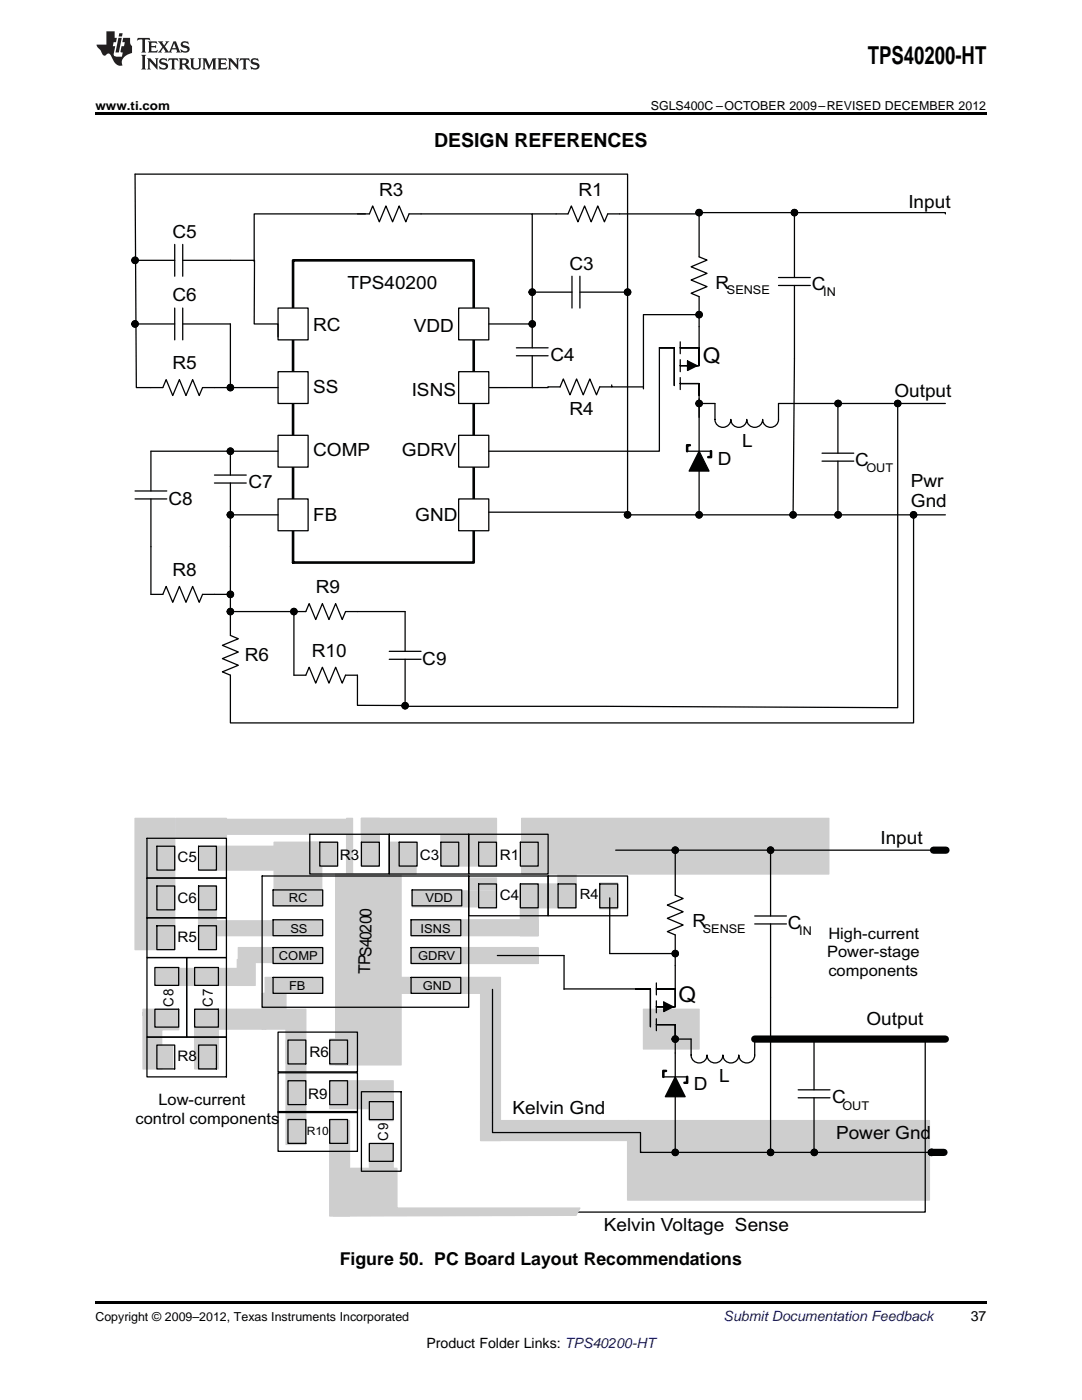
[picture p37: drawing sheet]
<svg xmlns="http://www.w3.org/2000/svg" width="216mm" height="279mm" viewBox="0 0 216 279" stroke-linecap="round" stroke-linejoin="round" font-family="sans-serif">
<defs><g id="words">
<text font-size="4.9" x="173.1" y="12.8">TPS40200-HT</text>
<g font-size="4.4" fill="#010202">
<text x="140.2" y="72.4">Q</text>
<text x="135.4" y="199.9">Q</text>
</g>
<text font-size="3.9" x="86.6" y="29.3">DESIGN REFERENCES</text>
<g font-size="3.6" fill="#010202">
<text x="75.7" y="39.1">R3</text>
<text x="115.4" y="39.1">R1</text>
<text x="181.2" y="41.5">Input</text>
<text x="34.4" y="47.5">C5</text>
<text x="113.6" y="53.8">C3</text>
<text x="69.3" y="57.7">TPS40200</text>
<text x="142.8" y="57.7">R</text>
<text x="162" y="57.9">C</text>
<text x="34.4" y="60.1">C6</text>
<text x="62.5" y="66.1">RC</text>
<text x="82.6" y="66.3">VDD</text>
<text x="109.8" y="72">C4</text>
<text x="34.4" y="73.6">R5</text>
<text x="62.5" y="78.5">SS</text>
<text x="82.1" y="78.9">ISNS</text>
<text x="113.6" y="82.8">R4</text>
<text x="178.5" y="79.2">Output</text>
<text x="148.1" y="89.1">L</text>
<text x="62.5" y="91.1">COMP</text>
<text x="80.2" y="91.1">GDRV</text>
<text x="143.3" y="92.8">D</text>
<text x="170.6" y="93">C</text>
<text x="33.6" y="100.7">C8</text>
<text x="49.6" y="97.4">C7</text>
<text x="181.8" y="97.1">Pwr</text>
<text x="181.8" y="101.2">Gnd</text>
<text x="62.5" y="103.9">FB</text>
<text x="82.9" y="103.9">GND</text>
<text x="34.4" y="115">R8</text>
<text x="63" y="118.4">R9</text>
<text x="48.8" y="131.9">R6</text>
<text x="62.2" y="131.2">R10</text>
<text x="84.3" y="132.7">C9</text>
<text x="175.7" y="168.5">Input</text>
<text x="138.2" y="184.9">R</text>
<text x="157.2" y="185.4">C</text>
<text x="172.9" y="204.5">Output</text>
<text x="143.5" y="215.9">L</text>
<text x="138.5" y="217.6">D</text>
<text x="166.1" y="220.2">C</text>
<text x="102.2" y="222.4">Kelvin Gnd</text>
<text x="166.8" y="227.2">Power Gnd</text>
<text x="120.5" y="245.6">Kelvin Voltage Sense</text>
</g>
<text font-size="3.5" x="67.8" y="252.4">Figure 50. PC Board Layout Recommendations</text>
<text font-size="3.3" fill="#010202" x="73.9" y="194.3" transform="rotate(-89 73.9 194.3)">TPS40200</text>
<g font-size="3.1" fill="#010202">
<text x="165" y="191">Power-stage</text>
<text x="165.3" y="187.3">High-current</text>
<text x="165.3" y="194.8">components</text>
<text x="31.6" y="220.5">Low-current</text>
<text x="27" y="224.3">control components</text>
</g>
<g font-size="2.9" fill="#010202">
<text x="35.4" y="172.1">C5</text>
<text x="67.8" y="171.6">R3</text>
<text x="83.8" y="171.6">C3</text>
<text x="99.7" y="171.6">R1</text>
<text x="99.7" y="179.6">C4</text>
<text x="35.4" y="180.3">C6</text>
<text x="35.4" y="188.1">R5</text>
<text x="35.4" y="211.8">R8</text>
<text x="61.7" y="211">R6</text>
<text x="61.5" y="219.3">R9</text>
</g>
<g font-size="2.8" fill="#010202">
<text x="115.7" y="179.3">R4</text>
<text x="34.6" y="200.9" transform="rotate(-90 34.6 200.9)">C8</text>
<text x="42.5" y="200.9" transform="rotate(-90 42.5 200.9)">C7</text>
<text x="77.4" y="227.7" transform="rotate(-90 77.4 227.7)">C9</text>
</g>
<text font-size="2.8" fill="#0000c8" x="144.4" y="263.6">Submit Documentation Feedback</text>
<g font-size="2.8">
<text x="193.7" y="263.6">37</text>
<text x="85.1" y="269">Product Folder Links: TPS40200-HT</text>
</g>
<g font-size="2.5">
<text x="19" y="21.9">www.ti.com</text>
<text x="129.9" y="21.9">SGLS400C –OCTOBER 2009–REVISED DECEMBER 2012</text>
<text x="19" y="263.6">Copyright © 2009–2012, Texas Instruments Incorporated</text>
</g>
<g font-size="2.5" fill="#010202">
<text x="57.6" y="180.1">RC</text>
<text x="84.9" y="180.1">VDD</text>
<text x="55.7" y="191.7">COMP</text>
<text x="57.9" y="186.1">SS</text>
<text x="83.4" y="191.6">GDRV</text>
<text x="83.9" y="186.2">ISNS</text>
<text x="57.7" y="197.5">FB</text>
<text x="84.4" y="197.5">GND</text>
</g>
<g font-size="2.4" fill="#010202">
<text x="145" y="58.7">SENSE</text>
<text x="164.3" y="59.1">IN</text>
<text x="172.9" y="94.2">OUT</text>
<text x="140.2" y="186.1">SENSE</text>
<text x="159.5" y="186.6">IN</text>
<text x="168.1" y="221.4">OUT</text>
</g>
<text font-size="2.3" fill="#010202" x="61.2" y="226.5">R10</text>
</g></defs>
<path d="M19 259.7h177.8v.5h-177.8z" fill="#000"/>
<path d="M65.8 207.4h3.9v5.1h-3.9z" fill-rule="evenodd" fill="#cecece"/>
<path d="M65.8 207.4h3.9v5.1h-3.9z" fill="none" stroke="#cecece" stroke-width=".25"/>
<path d="M104.1 163.3h61.3v11.1h-61.3z" fill-rule="evenodd" fill="#cecece"/>
<path d="M104.1 163.3h61.3v11.1h-61.3z" fill="none" stroke="#cecece" stroke-width=".25"/>
<path d="M88 166.5h11.1v6.3h-11.1z" fill-rule="evenodd" fill="#cecece"/>
<path d="M88 166.5h11.1v6.3h-11.1z" fill="none" stroke="#cecece" stroke-width=".25"/>
<path d="M29.7 208.8h4.8v4.3h-4.8z" fill-rule="evenodd" fill="#cecece"/>
<path d="M29.7 208.8h4.8v4.3h-4.8z" fill="none" stroke="#cecece" stroke-width=".25"/>
<path d="M61.8 168.1h5.6v4.7h-5.6z" fill-rule="evenodd" fill="#cecece"/>
<path d="M61.8 168.1h5.6v4.7h-5.6z" fill="none" stroke="#cecece" stroke-width=".25"/>
<path d="M91.9 195.1h8v3.1h-8z" fill-rule="evenodd" fill="#cecece"/>
<path d="M91.9 195.1h8v3.1h-8z" fill="none" stroke="#cecece" stroke-width=".25"/>
<path d="M95.9 198.2h4v29.4h-4z" fill-rule="evenodd" fill="#cecece"/>
<path d="M95.9 198.2h4v29.4h-4z" fill="none" stroke="#cecece" stroke-width=".25"/>
<path d="M73.7 218.5h4.8v5.1h-4.8z" fill-rule="evenodd" fill="#cecece"/>
<path d="M73.7 218.5h4.8v5.1h-4.8z" fill="none" stroke="#cecece" stroke-width=".25"/>
<path d="M65.8 223.6h3.9v19.1h-3.9z" fill-rule="evenodd" fill="#cecece"/>
<path d="M65.8 223.6h3.9v19.1h-3.9z" fill="none" stroke="#cecece" stroke-width=".25"/>
<path d="M52.9 195.1h11.5v3.1h-11.5z" fill-rule="evenodd" fill="#cecece"/>
<path d="M52.9 195.1h11.5v3.1h-11.5z" fill="none" stroke="#cecece" stroke-width=".25"/>
<path d="M52.3 198.2h4.8v7.2h-4.8z" fill-rule="evenodd" fill="#cecece"/>
<path d="M52.3 198.2h4.8v7.2h-4.8z" fill="none" stroke="#cecece" stroke-width=".25"/>
<path d="M47.6 189.1h16.8v3h-16.8z" fill-rule="evenodd" fill="#cecece"/>
<path d="M47.6 189.1h16.8v3h-16.8z" fill="none" stroke="#cecece" stroke-width=".25"/>
<path d="M31.2 193.3h19.5v3.4h-19.5z" fill-rule="evenodd" fill="#cecece"/>
<path d="M31.2 193.3h19.5v3.4h-19.5z" fill="none" stroke="#cecece" stroke-width=".25"/>
<path d="M93.5 175.2h5.6v2.4h-5.6z" fill-rule="evenodd" fill="#cecece"/>
<path d="M93.5 175.2h5.6v2.4h-5.6z" fill="none" stroke="#cecece" stroke-width=".25"/>
<path d="M67.4 195.1h24.5v3.1h-24.5z" fill-rule="evenodd" fill="#cecece"/>
<path d="M67.4 195.1h24.5v3.1h-24.5z" fill="none" stroke="#cecece" stroke-width=".25"/>
<path d="M67 174.4h13v38.1h-13z" fill-rule="evenodd" fill="#cecece"/>
<path d="M67 174.4h13v38.1h-13z" fill="none" stroke="#cecece" stroke-width=".25"/>
<path d="M82 189.1h25.4v3.2h-25.4z" fill-rule="evenodd" fill="#cecece"/>
<path d="M82 189.1h25.4v3.2h-25.4z" fill="none" stroke="#cecece" stroke-width=".25"/>
<path d="M103.8 176.4h3.6v10.3h-3.6z" fill-rule="evenodd" fill="#cecece"/>
<path d="M103.8 176.4h3.6v10.3h-3.6z" fill="none" stroke="#cecece" stroke-width=".25"/>
<path d="M82 183.6h25.4v3.1h-25.4z" fill-rule="evenodd" fill="#cecece"/>
<path d="M82 183.6h25.4v3.1h-25.4z" fill="none" stroke="#cecece" stroke-width=".25"/>
<path d="M38.5 163.5h30.5v3h-30.5z" fill-rule="evenodd" fill="#cecece"/>
<path d="M38.5 163.5h30.5v3h-30.5z" fill="none" stroke="#cecece" stroke-width=".25"/>
<path d="M69.2 163.3h1.1v12.7h-1.1z" fill-rule="evenodd" fill="#cecece"/>
<path d="M69.2 163.3h1.1v12.7h-1.1z" fill="none" stroke="#cecece" stroke-width=".25"/>
<path d="M35.1 163.3h10.1v4h-10.1z" fill-rule="evenodd" fill="#cecece"/>
<path d="M35.1 163.3h10.1v4h-10.1z" fill="none" stroke="#cecece" stroke-width=".25"/>
<path d="M54.7 168.1h9.5v9.5h-9.5z" fill-rule="evenodd" fill="#cecece"/>
<path d="M54.7 168.1h9.5v9.5h-9.5z" fill="none" stroke="#cecece" stroke-width=".25"/>
<path d="M40 168.9h15.5v4.7h-15.5z" fill-rule="evenodd" fill="#cecece"/>
<path d="M40 168.9h15.5v4.7h-15.5z" fill="none" stroke="#cecece" stroke-width=".25"/>
<path d="M77.7 168.1h5.3v6.3h-5.3z" fill-rule="evenodd" fill="#cecece"/>
<path d="M77.7 168.1h5.3v6.3h-5.3z" fill="none" stroke="#cecece" stroke-width=".25"/>
<path d="M119.7 176.2h3.5v5.2h-3.5z" fill-rule="evenodd" fill="#cecece"/>
<path d="M119.7 176.2h3.5v5.2h-3.5z" fill="none" stroke="#cecece" stroke-width=".25"/>
<path d="M43.2 183.8h21v2.9h-21z" fill-rule="evenodd" fill="#cecece"/>
<path d="M43.2 183.8h21v2.9h-21z" fill="none" stroke="#cecece" stroke-width=".25"/>
<path d="M39.6 176.8h3.6v12.7h-3.6z" fill-rule="evenodd" fill="#cecece"/>
<path d="M39.6 176.8h3.6v12.7h-3.6z" fill="none" stroke="#cecece" stroke-width=".25"/>
<path d="M54.7 177.6h9.5v3.2h-9.5z" fill-rule="evenodd" fill="#cecece"/>
<path d="M54.7 177.6h9.5v3.2h-9.5z" fill="none" stroke="#cecece" stroke-width=".25"/>
<path d="M95.9 223.6h29.7v4h-29.7z" fill-rule="evenodd" fill="#cecece"/>
<path d="M95.9 223.6h29.7v4h-29.7z" fill="none" stroke="#cecece" stroke-width=".25"/>
<path d="M125.2 223.6h60.3v15.9h-60.3z" fill-rule="evenodd" fill="#cecece"/>
<path d="M125.2 223.6h60.3v15.9h-60.3z" fill="none" stroke="#cecece" stroke-width=".25"/>
<path d="M184.6 207.8v34.1h-73.6" fill="none" stroke="#010202" stroke-width=".25"/>
<path d="M73.7 228.4h4.8v4.8h-4.8z" fill-rule="evenodd" fill="#cecece"/>
<path d="M73.7 228.4h4.8v4.8h-4.8z" fill="none" stroke="#cecece" stroke-width=".25"/>
<path d="M42.8 201.4h10.3v4h-10.3z" fill-rule="evenodd" fill="#cecece"/>
<path d="M42.8 201.4h10.3v4h-10.3z" fill="none" stroke="#cecece" stroke-width=".25"/>
<path d="M57.1 207.8h3.9v20.6h-3.9z" fill-rule="evenodd" fill="#cecece"/>
<path d="M57.1 207.8h3.9v20.6h-3.9z" fill="none" stroke="#cecece" stroke-width=".25"/>
<path d="M38.8 201.4h4.8v11.9h-4.8z" fill-rule="evenodd" fill="#cecece"/>
<path d="M38.8 201.4h4.8v11.9h-4.8z" fill="none" stroke="#cecece" stroke-width=".25"/>
<path d="M57.1 201.4h3.9v10.7h-3.9z" fill-rule="evenodd" fill="#cecece"/>
<path d="M57.1 201.4h3.9v10.7h-3.9z" fill="none" stroke="#cecece" stroke-width=".25"/>
<path d="M27 163.3h7.9v26.2h-7.9z" fill-rule="evenodd" fill="#cecece"/>
<path d="M27 163.3h7.9v26.2h-7.9z" fill="none" stroke="#cecece" stroke-width=".25"/>
<path d="M128.4 201.4h11.1v8h-11.1z" fill-rule="evenodd" fill="#cecece"/>
<path d="M128.4 201.4h11.1v8h-11.1z" fill="none" stroke="#cecece" stroke-width=".25"/>
<path d="M82.2 177.8h16.7v3.2h-16.7z" fill-rule="evenodd" fill="#cecece"/>
<path d="M82.2 177.8h16.7v3.2h-16.7z" fill="none" stroke="#cecece" stroke-width=".25"/>
<path d="M103.8 176.4h11.1v4.8h-11.1z" fill-rule="evenodd" fill="#cecece"/>
<path d="M103.8 176.4h11.1v4.8h-11.1z" fill="none" stroke="#cecece" stroke-width=".25"/>
<path d="M28.5 201.4h7.2v4.1h-3.4v7.8h-3.8z" fill-rule="evenodd" fill="#cecece"/>
<path d="M28.5 201.4h7.2v4.1h-3.4v7.8h-3.8z" fill="none" stroke="#cecece" stroke-width=".25"/>
<path d="M66.6 233.2h12.6v7.9h36.5l-.8 1.4-48.3 .2z" fill-rule="evenodd" fill="#cecece"/>
<path d="M66.6 233.2h12.6v7.9h36.5l-.8 1.4-48.3 .2z" fill="none" stroke="#cecece" stroke-width=".25"/>
<path d="M65.8 215.7h12.7v5.6h-12.7z" fill-rule="evenodd" fill="#cecece"/>
<path d="M65.8 215.7h12.7v5.6h-12.7z" fill="none" stroke="#cecece" stroke-width=".25"/>
<path d="M137.9 207.4v3.1a1.59 1.59 0 0 0 1.6 1.6 1.59 1.59 0 0 0 1.6-1.6 1.58 1.58 0 0 0 1.6 1.6 1.58 1.58 0 0 0 1.5-1.6 1.58 1.58 0 0 0 1.6 1.6 1.58 1.58 0 0 0 1.6-1.6 1.59 1.59 0 0 0 1.6 1.6 1.59 1.59 0 0 0 1.6-1.6v-3.1" fill="none" stroke="#010202" stroke-width=".25"/>
<path d="M132.4 200l1.9 .9-1.9 1z" fill="#010202"/>
<path d="M126.8 197.4h3v7.5M131 197.4h3.7v3.5h-3.7M131 196.2v2.4M131 199.7v2.4M132.4 200l1.9 .9-1.9 1zM134.7 192.7v4.7M131 204.5h3.7v2.4M131 203.3v2.4" fill="none" stroke="#010202" stroke-width=".25"/>
<circle cx="134.7" cy="190.3" r=".63" fill="#010202"/>
<circle cx="134.7" cy="190.3" r=".63" fill="none" stroke="#010202" stroke-width=".2"/>
<circle cx="134.7" cy="190.3" r=".63" fill="none" stroke="#010202" stroke-width=".25"/>
<path d="M134.7 214.9l2 4h-3.9z" fill-rule="evenodd" fill="#010202"/>
<path d="M132.4 214.9h4.7M134.7 214.9l2 4h-3.9zM134.7 210.2v19.8" fill="none" stroke="#010202" stroke-width=".25"/>
<path d="M137 214.8l.2 .1v1.3h-.7l.1-.2h.5l-.1 .1z" fill-rule="evenodd" fill="#010202"/>
<path d="M137 214.8l.2 .1v1.3h-.7l.1-.2h.5l-.1 .1z" fill="none" stroke="#010202" stroke-width=".25"/>
<path d="M132.3 213.6h.6l.1 .1-.6 .1 .1-.1v1.2l-.1 .1-.2-.1z" fill-rule="evenodd" fill="#010202"/>
<path d="M153.8 199v31M132.3 213.6h.6l.1 .1-.6 .1 .1-.1v1.2l-.1 .1-.2-.1zM134.7 206.9v3.3M159.3 219.1h6.3M159.3 217.5h6.3M162.4 207.4v10.1M162.4 219.1v10.9" fill="none" stroke="#010202" stroke-width=".25"/>
<circle cx="134.7" cy="230" r=".63" fill="#010202"/>
<circle cx="134.7" cy="230" r=".63" fill="none" stroke="#010202" stroke-width=".2"/>
<circle cx="134.7" cy="230" r=".63" fill="none" stroke="#010202" stroke-width=".25"/>
<circle cx="153.8" cy="230" r=".63" fill="#010202"/>
<circle cx="153.8" cy="230" r=".63" fill="none" stroke="#010202" stroke-width=".2"/>
<circle cx="153.8" cy="230" r=".63" fill="none" stroke="#010202" stroke-width=".25"/>
<circle cx="134.7" cy="169.7" r=".63" fill="#010202"/>
<circle cx="134.7" cy="169.7" r=".63" fill="none" stroke="#010202" stroke-width=".2"/>
<circle cx="134.7" cy="169.7" r=".63" fill="none" stroke="#010202" stroke-width=".25"/>
<circle cx="162.5" cy="230" r=".63" fill="#010202"/>
<circle cx="162.5" cy="230" r=".63" fill="none" stroke="#010202" stroke-width=".2"/>
<circle cx="162.5" cy="230" r=".63" fill="none" stroke="#010202" stroke-width=".25"/>
<circle cx="134.7" cy="207.4" r=".63" fill="#010202"/>
<circle cx="134.7" cy="207.4" r=".63" fill="none" stroke="#010202" stroke-width=".2"/>
<g fill="none" stroke="#010202" stroke-width=".25">
<path d="M134.7 169.7v8.9l1.6 .7-3.1 1.3 3.1 1.4-3.1 1.3 3.1 1.3-3.1 1.3 1.5 .7v6.1M153.8 169.8v13M121.7 190.3h13M150.6 184.4h6.3M150.6 182.8h6.3M153.8 184.4v14.6"/>
<circle cx="134.7" cy="207.4" r=".63"/>
</g>
<path d="M58.5 52h36v60.3h-36z" fill="none" stroke="#010202" stroke-width=".52"/>
<path d="M55.5 61.5h6v6.3h-6z" fill-rule="evenodd" fill="#fff"/>
<path d="M55.5 61.5h6v6.3h-6z" fill="none" stroke="#010202" stroke-width=".25"/>
<path d="M55.5 74.2h6v6.3h-6z" fill-rule="evenodd" fill="#fff"/>
<path d="M55.5 74.2h6v6.3h-6z" fill="none" stroke="#010202" stroke-width=".25"/>
<path d="M55.5 86.9h6v6.3h-6z" fill-rule="evenodd" fill="#fff"/>
<path d="M55.5 86.9h6v6.3h-6z" fill="none" stroke="#010202" stroke-width=".25"/>
<path d="M55.5 99.6h6v6.3h-6z" fill-rule="evenodd" fill="#fff"/>
<path d="M55.5 99.6h6v6.3h-6z" fill="none" stroke="#010202" stroke-width=".25"/>
<path d="M91.5 61.5h6v6.3h-6z" fill-rule="evenodd" fill="#fff"/>
<path d="M91.5 61.5h6v6.3h-6z" fill="none" stroke="#010202" stroke-width=".25"/>
<path d="M91.5 74.2h6v6.3h-6z" fill-rule="evenodd" fill="#fff"/>
<path d="M91.5 74.2h6v6.3h-6z" fill="none" stroke="#010202" stroke-width=".25"/>
<path d="M91.5 86.9h6v6.3h-6z" fill-rule="evenodd" fill="#fff"/>
<path d="M91.5 86.9h6v6.3h-6z" fill="none" stroke="#010202" stroke-width=".25"/>
<path d="M91.5 99.6h6v6.3h-6z" fill-rule="evenodd" fill="#fff"/>
<g fill="none" stroke="#010202" stroke-width=".25">
<path d="M27 52h7.9M34.9 48.8v6.3M36.5 52h14.3l-.1 12.7h4.8v2.5M36.5 48.8v6.3M114.1 58.3h-7.9v11.1M114.1 55.1v6.4M115.7 55.1v6.4M115.7 58.3h9.5M27 64.7h7.9M34.9 61.5v6.3M36.5 64.7h9.5v12.7M36.5 61.5v6.3"/>
<path d="M55.5 77.4h-15.1l-.6 1.5-1.4-3.1-1.3 3.1-1.3-3.1-1.3 3.1-1.3-3.1-.7 1.6h-5.3l-.2-42.6h98.2v67.4h-27.7M97.5 64.7h8.7M103 71h6.4M103 69.4h6.4M106.2 71v6.4h-8.7M27 99.6h6.3M27 98h6.3M30.1 99.6v19h2.4l.7-1.6 1.3 3.2 1.3-3.2 1.3 3.2 1.3-3.2 1.4 3.2 .6-1.6h2.4M42.8 96.4h6.3M42.8 94.8h6.3M46 96.4v30.4l1.6 .7-3.2 1.3 3.2 1.3-3.2 1.3 3.2 1.4-3.2 1.3 1.6 .6v9.6h136.3v-41.6M46 90v4.8"/>
<path d="M55.5 90h-25.4v8M91.5 99.6h6v6.3h-6zM179.1 80.5v60.7l-58.3-.2h-40M46 102.7h9.5M46 122.1h12.6v12.6h2.4l.7-1.5 1.3 3.1 1.3-3.1 1.3 3.1 1.4-3.1 1.3 3.1 .7-1.6h2.3v6.1h9.5M58.6 122.1h2.4l.7-1.6 1.3 3.1 1.3-3.1 1.3 3.1 1.4-3.1 1.3 3.1 .7-1.5h11.8v7.9M77.7 131.6h6.3M77.7 130h6.3M80.8 131.6v9.5"/>
</g>
<path d="M97.5 77.4h3.7" fill="none" stroke="#faf19a" stroke-width=".25"/>
<circle cx="27" cy="52" r=".63" fill="#010202"/>
<circle cx="27" cy="52" r=".63" fill="none" stroke="#010202" stroke-width=".2"/>
<circle cx="27" cy="52" r=".63" fill="none" stroke="#010202" stroke-width=".25"/>
<circle cx="27" cy="64.7" r=".63" fill="#010202"/>
<circle cx="27" cy="64.7" r=".63" fill="none" stroke="#010202" stroke-width=".2"/>
<circle cx="27" cy="64.7" r=".63" fill="none" stroke="#010202" stroke-width=".25"/>
<circle cx="46" cy="90" r=".63" fill="#010202"/>
<circle cx="46" cy="90" r=".63" fill="none" stroke="#010202" stroke-width=".2"/>
<circle cx="46" cy="90" r=".63" fill="none" stroke="#010202" stroke-width=".25"/>
<circle cx="46" cy="102.7" r=".63" fill="#010202"/>
<circle cx="46" cy="102.7" r=".63" fill="none" stroke="#010202" stroke-width=".2"/>
<circle cx="46" cy="102.7" r=".63" fill="none" stroke="#010202" stroke-width=".25"/>
<circle cx="46" cy="118.6" r=".63" fill="#010202"/>
<circle cx="46" cy="118.6" r=".63" fill="none" stroke="#010202" stroke-width=".2"/>
<circle cx="46" cy="118.6" r=".63" fill="none" stroke="#010202" stroke-width=".25"/>
<circle cx="46" cy="122.1" r=".63" fill="#010202"/>
<circle cx="46" cy="122.1" r=".63" fill="none" stroke="#010202" stroke-width=".2"/>
<circle cx="46" cy="122.1" r=".63" fill="none" stroke="#010202" stroke-width=".25"/>
<circle cx="58.6" cy="122.1" r=".63" fill="#010202"/>
<circle cx="58.6" cy="122.1" r=".63" fill="none" stroke="#010202" stroke-width=".2"/>
<circle cx="58.6" cy="122.1" r=".63" fill="none" stroke="#010202" stroke-width=".25"/>
<circle cx="80.8" cy="140.8" r=".63" fill="#010202"/>
<circle cx="80.8" cy="140.8" r=".63" fill="none" stroke="#010202" stroke-width=".2"/>
<circle cx="80.8" cy="140.8" r=".63" fill="none" stroke="#010202" stroke-width=".25"/>
<circle cx="106.2" cy="64.7" r=".63" fill="#010202"/>
<circle cx="106.2" cy="64.7" r=".63" fill="none" stroke="#010202" stroke-width=".2"/>
<circle cx="106.2" cy="64.7" r=".63" fill="none" stroke="#010202" stroke-width=".25"/>
<circle cx="125.2" cy="58.3" r=".63" fill="#010202"/>
<circle cx="125.2" cy="58.3" r=".63" fill="none" stroke="#010202" stroke-width=".2"/>
<g fill="none" stroke="#010202" stroke-width=".25">
<path d="M122.9 169.7h65.7M112.5 197.4h14.3M134.7 207.4h3.2M98.3 222v4h29.5M128 230h-.2h61"/>
<circle cx="125.2" cy="58.3" r=".63"/>
</g>
<path d="M150.6 207.4h38" fill="none" stroke="#010202" stroke-width="1.4"/>
<circle cx="185.9" cy="230" r=".64" fill="#010202"/>
<circle cx="185.9" cy="230" r=".64" fill="none" stroke="#010202" stroke-width=".2"/>
<circle cx="185.9" cy="230" r=".64" fill="none" stroke="#010202" stroke-width=".25"/>
<circle cx="153.8" cy="169.7" r=".63" fill="#010202"/>
<circle cx="153.8" cy="169.7" r=".63" fill="none" stroke="#010202" stroke-width=".2"/>
<g fill="none" stroke="#010202" stroke-width=".25">
<path d="M142.7 80.5v3.2a1.58 1.58 0 0 0 1.5 1.6 1.58 1.58 0 0 0 1.6-1.6 1.59 1.59 0 0 0 1.6 1.6 1.59 1.59 0 0 0 1.6-1.6 1.58 1.58 0 0 0 1.6 1.6 1.58 1.58 0 0 0 1.6-1.6 1.58 1.58 0 0 0 1.6 1.6 1.58 1.58 0 0 0 1.5-1.6v-3.2"/>
<circle cx="153.8" cy="169.7" r=".63"/>
</g>
<path d="M137.2 72l1.9 1-1.9 .9z" fill="#010202"/>
<path d="M131.6 69.4h2.9v7.5M135.7 76.5h3.8v2.4M135.7 69.4h3.8v3.6h-3.8M135.7 68.2v2.4M135.7 71.8v2.4M135.7 75.4v2.3M137.2 72l1.9 1-1.9 .9zM139.5 65.2v4.2" fill="none" stroke="#010202" stroke-width=".25"/>
<circle cx="139.5" cy="62.8" r=".63" fill="#010202"/>
<circle cx="139.5" cy="62.8" r=".63" fill="none" stroke="#010202" stroke-width=".2"/>
<circle cx="139.5" cy="62.8" r=".63" fill="none" stroke="#010202" stroke-width=".25"/>
<path d="M139.5 90l2 4h-4z" fill-rule="evenodd" fill="#010202"/>
<path d="M139.5 78.9v23.8M137.1 90h4.8M139.5 90l2 4h-4z" fill="none" stroke="#010202" stroke-width=".25"/>
<path d="M141.8 90h.2v1.2l-.7 .1-.1-.2h.7l-.2 .1z" fill-rule="evenodd" fill="#010202"/>
<path d="M141.8 90h.2v1.2l-.7 .1-.1-.2h.7l-.2 .1z" fill="none" stroke="#010202" stroke-width=".25"/>
<path d="M137 88.8l.6-.1 .2 .2-.7 .1 .1-.1v1.1l-.1 .2-.1-.2z" fill-rule="evenodd" fill="#010202"/>
<path d="M139.5 79.6v3.7M158.5 71.5l-.2 31.2M137 88.8l.6-.1 .2 .2-.7 .1 .1-.1v1.1l-.1 .2-.1-.2zM164 92h6.4M164 90.4h6.4M167.2 80.5v9.9M167.2 92v10.7" fill="none" stroke="#010202" stroke-width=".25"/>
<circle cx="139.5" cy="102.7" r=".63" fill="#010202"/>
<circle cx="139.5" cy="102.7" r=".63" fill="none" stroke="#010202" stroke-width=".2"/>
<circle cx="139.5" cy="102.7" r=".63" fill="none" stroke="#010202" stroke-width=".25"/>
<circle cx="158.3" cy="102.7" r=".63" fill="#010202"/>
<circle cx="158.3" cy="102.7" r=".63" fill="none" stroke="#010202" stroke-width=".2"/>
<circle cx="158.3" cy="102.7" r=".63" fill="none" stroke="#010202" stroke-width=".25"/>
<circle cx="106.2" cy="58.3" r=".63" fill="#010202"/>
<circle cx="106.2" cy="58.3" r=".63" fill="none" stroke="#010202" stroke-width=".2"/>
<circle cx="106.2" cy="58.3" r=".63" fill="none" stroke="#010202" stroke-width=".25"/>
<circle cx="167.2" cy="102.7" r=".64" fill="#010202"/>
<circle cx="167.2" cy="102.7" r=".64" fill="none" stroke="#010202" stroke-width=".2"/>
<circle cx="167.2" cy="102.7" r=".64" fill="none" stroke="#010202" stroke-width=".25"/>
<circle cx="139.5" cy="80.5" r=".63" fill="#010202"/>
<circle cx="139.5" cy="80.5" r=".63" fill="none" stroke="#010202" stroke-width=".2"/>
<g fill="none" stroke="#010202" stroke-width=".25">
<path d="M139.5 42.4v8.9l1.6 .6-3.2 1.3 3.2 1.4-3.2 1.3 3.2 1.3-3.2 1.3 1.6 .7v6M155.3 57h6.4M155.3 55.4h6.4M158.5 42.4v13M158.5 57v14.5M139.5 62.8h-11.1v14.8M139.5 80.5h3.2M125.2 102.7h63.4"/>
<circle cx="139.5" cy="80.5" r=".63"/>
</g>
<circle cx="167.2" cy="80.5" r=".64" fill="#010202"/>
<circle cx="167.2" cy="80.5" r=".64" fill="none" stroke="#010202" stroke-width=".2"/>
<circle cx="167.2" cy="80.5" r=".64" fill="none" stroke="#010202" stroke-width=".25"/>
<circle cx="139.5" cy="42.4" r=".63" fill="#010202"/>
<circle cx="139.5" cy="42.4" r=".63" fill="none" stroke="#010202" stroke-width=".2"/>
<g fill="none" stroke="#010202" stroke-width=".25">
<path d="M155.3 80.5h33.3"/>
<circle cx="139.5" cy="42.4" r=".63"/>
</g>
<circle cx="158.5" cy="42.4" r=".63" fill="#010202"/>
<circle cx="158.5" cy="42.4" r=".63" fill="none" stroke="#010202" stroke-width=".2"/>
<circle cx="158.5" cy="42.4" r=".63" fill="none" stroke="#010202" stroke-width=".25"/>
<circle cx="125.2" cy="102.7" r=".63" fill="#010202"/>
<circle cx="125.2" cy="102.7" r=".63" fill="none" stroke="#010202" stroke-width=".2"/>
<circle cx="125.2" cy="102.7" r=".63" fill="none" stroke="#010202" stroke-width=".25"/>
<circle cx="179.1" cy="80.5" r=".63" fill="#010202"/>
<circle cx="179.1" cy="80.5" r=".63" fill="none" stroke="#010202" stroke-width=".2"/>
<circle cx="179.1" cy="80.5" r=".63" fill="none" stroke="#010202" stroke-width=".25"/>
<circle cx="182.3" cy="102.7" r=".63" fill="#010202"/>
<circle cx="182.3" cy="102.7" r=".63" fill="none" stroke="#010202" stroke-width=".2"/>
<g fill="none" stroke="#010202" stroke-width=".25">
<path d="M42.8 118.6h3.2"/>
<circle cx="182.3" cy="102.7" r=".63"/>
</g>
<circle cx="46" cy="77.3" r=".63" fill="#010202"/>
<circle cx="46" cy="77.3" r=".63" fill="none" stroke="#010202" stroke-width=".2"/>
<g fill="none" stroke="#010202" stroke-width=".25">
<path d="M71.3 42.7h2.4l.7-1.6 1.3 3.2 1.3-3.2 1.3 3.2 1.3-3.2 1.4 3.2 .6-1.6h24.6v15.6M72.9 42.7h-22.2v9.5M122.1 77.2h-2.4l-.7 1.6-1.3-3.2-1.3 3.2-1.4-3.2-1.3 3.2-1.3-3.2-.6 1.6-5.6 .2M122.1 76.8v.4h6.3M131.6 69.4v20.6h-34.1"/>
<circle cx="46" cy="77.3" r=".63"/>
</g>
<path d="M186.3 169.7h2.5M185.9 230h2.5" fill="none" stroke="#010202" stroke-width="1.4"/>
<path d="M72.1 163.3h3.6v9.5h-3.6z" fill-rule="evenodd" fill="#cecece"/>
<path d="M72.1 163.3h3.6v9.5h-3.6z" fill="none" stroke="#cecece" stroke-width=".25"/>
<path d="M72.1 163.3h27v3.2h-27z" fill-rule="evenodd" fill="#cecece"/>
<path d="M72.1 163.3h27v3.2h-27z" fill="none" stroke="#cecece" stroke-width=".25"/>
<g fill="none" stroke="#010202" stroke-width=".25">
<path d="M29.3 167.3h15.9v7.9h-15.9zM29.3 175.2h15.9v8h-15.9zM31.3 168.9h3.6v4.7h-3.6zM31.3 176.8h3.6v4.8h-3.6zM39.6 168.9h3.6v4.7h-3.6zM39.6 176.8h3.6v4.8h-3.6zM52.3 174.8h41.2v26.2h-41.2zM54.5 177.6h9.9v3.2h-9.9zM61.8 166.5h15.9v7.9h-15.9zM63.8 168.1h3.6v4.7h-3.6zM72.1 168.1h3.6v4.7h-3.6zM82.2 177.6h9.9v3.2h-9.9z"/>
<path d="M93.5 174.8h15.9v8h-15.9zM95.5 176.4h3.6v4.8h-3.6zM103.8 176.4h3.6v4.8h-3.6zM121.7 179.2v11.1M29.3 183.2h15.9v7.9h-15.9zM29.3 191.1h8v15.9h-8zM30.9 193.1h4.8v3.6h-4.8zM31.3 184.8h3.6v4.7h-3.6zM37.3 191.1h7.9v15.9h-7.9zM38.8 193.1h4.8v3.6h-4.8zM39.6 184.8h3.6v4.7h-3.6zM54.5 183.6h9.9v3.1h-9.9z"/>
<path d="M54.5 189.1h9.9v3.2h-9.9zM54.5 195.1h9.9v3.1h-9.9zM82 183.6h9.9v3.1h-9.9zM82 189.1h9.9v3.2h-9.9zM82 195.1h9.9v3.1h-9.9zM99.2 190.7h13.3v6.8M29.3 207h15.9v7.9h-15.9zM30.9 201.4h4.8v3.6h-4.8zM31.3 208.6h3.6v4.7h-3.6zM38.8 201.4h4.8v3.6h-4.8zM39.6 208.6h3.6v4.7h-3.6z"/>
</g>
<path d="M47.3 191.5h3.6v5.2h-3.6z" fill-rule="evenodd" fill="#cecece"/>
<path d="M47.3 191.5h3.6v5.2h-3.6z" fill="none" stroke="#cecece" stroke-width=".25"/>
<g fill="none" stroke="#010202" stroke-width=".25">
<path d="M106.2 42.7h7.1l.7-1.6 1.3 3.2 1.3-3.2 1.4 3.2 1.3-3.2 1.3 3.2 .7-1.6h18.2v-.3h49.1v.3M77.7 166.5h15.8v7.9h-15.8zM79.6 168.1h3.6v4.7h-3.6zM88 168.1h3.5v4.7h-3.5zM93.5 166.5h15.9v7.9h-15.9zM95.5 168.1h3.6v4.7h-3.6zM103.8 168.1h3.6v4.7h-3.6zM55.5 206h15.8v7.9h-15.8zM55.5 214.1h15.8v7.9h-15.8zM57.5 207.6h3.5v4.7h-3.5zM57.5 215.7h3.5v4.7h-3.5zM65.8 207.6h3.5v4.7h-3.5z"/>
<path d="M65.8 215.7h3.5v4.7h-3.5zM72.1 217.9h7.9v15.8h-7.9zM73.7 219.9h4.8v3.5h-4.8zM55.5 221.8h15.8v8h-15.8zM57.5 223.4h3.5v4.8h-3.5zM65.8 223.4h3.5v4.8h-3.5zM73.7 228.2h4.8v3.6h-4.8z"/>
</g>
<path d="M111.4 174.4h3.5v5.1h-3.5z" fill-rule="evenodd" fill="#cecece"/>
<path d="M111.4 174.4h3.5v5.1h-3.5z" fill="none" stroke="#cecece" stroke-width=".25"/>
<path d="M111.4 174.4h3.5v5.1h-3.5z" fill-rule="evenodd" fill="#cecece"/>
<path d="M111.4 174.4h3.5v5.1h-3.5z" fill="none" stroke="#cecece" stroke-width=".25"/>
<path d="M109.4 174.8h15.8v8h-15.8zM111.4 176.4h3.5v4.8h-3.5zM119.7 176.4h3.5v4.8h-3.5zM98.3 197.5v24.5M127.8 226v4" fill="none" stroke="#010202" stroke-width=".25"/>
<path d="M19 22.5h177.8v.5h-177.8z" fill="#000"/>
<g fill="#231f20">
<path d="M27.5 7.6l-.1 .5 .4-.2h.6v.1v2.1l-.2 .4h1l-.3-.4v-2.1l.1-.1h.5l.5 .2-.2-.5zM29.5 8.3l.2 .3v1.5l-.2 .4h1.8l.2-.6a1.04 1.04 0 0 1-1.3 .2v-.7h.6l.3 .2v-.6l-.3 .2h-.6v-.6l.8-.1 .4 .3-.2-.5zM31.5 8.3l.9 1.1-.9 1.1h.8l-.2-.2 .5-.7 .4 .7-.2 .2h1.5l-.1-.2 .1-.4h.9l.1 .4-.2 .2h1l-.3-.3-.7-1.9h-.5l-.9 2-.8-1 .9-1h-.8l.1 .3-.3 .5-.4-.6 .2-.2zM34.7 8.6l.4 1h-.7zM36.3 8.4a.63 .63 0 0 0-.2 .7 .63 .63 0 0 0 .6 .4l.6 .2 .1 .2a.75 .75 0 0 1-.7 .4 .75 .75 0 0 1-.6-.5l.1 .7 .1-.1a1.11 1.11 0 0 0 1.5-.6 1.13 1.13 0 0 0-1.2-.8l-.1-.4a1.04 1.04 0 0 1 1.2 .2l-.2-.5-.1 .1-.5-.2zM28.2 10.9l.2 .4v2.2l-.2 .4h1l-.3-.4v-2.2l.3-.4zM29.3 11.6l.3 .4v1.5l-.3 .4h.8l-.2-.4v-1.3l1.5 1.7v-1.9l.2-.4h-.7l.2 .4v.9l-1.1-1.3zM32 11.8a.62 .62 0 0 0-.2 .7 .62 .62 0 0 0 .6 .4l.6 .1 .1 .3a.76 .76 0 0 1-.7 .3 .76 .76 0 0 1-.6-.4l.1 .7 .1-.1a1.11 1.11 0 0 0 1.5-.6 1.13 1.13 0 0 0-1.2-.8l-.1-.4a1.04 1.04 0 0 1 1.2 .2l-.2-.6-.1 .1-.5-.1zM33.7 11.6l-.2 .6a.61 .61 0 0 1 .8-.3v1.6l-.2 .4h.9l-.2-.4v-1.6a.63 .63 0 0 1 .8 .3l-.2-.6zM35.6 11.6l.3 .4v1.5l-.3 .4h1l-.2-.2v-.8l.5 .2a.76 .76 0 0 0 1.2 .7l-1-1a.58 .58 0 0 0 .6-.5 .58 .58 0 0 0-.5-.6zM36.4 11.9h.1a.45 .45 0 0 1 .5 .1 .45 .45 0 0 1 .1 .5l-.7 .2zM37.9 11.6l.2 .2a2.17 2.17 0 0 0 .3 1.9 .99 .99 0 0 0 1.6-.6v-1.1l.2-.4h-.7l.2 .2a1.92 1.92 0 0 1-.2 1.8 .6 .6 0 0 1-.9-.5v-1.1l.2-.4zM40.4 11.6l.2 .4v1.5l-.2 .4h.7l-.2-.4v-1.4l.8 1.8 .8-1.8v1.4l-.2 .4h.9l-.2-.4v-1.5l.2-.4h-.8l-.6 1.5-.6-1.5zM43.4 11.6l.2 .4v1.5l-.2 .4h1.8l.2-.6a1.04 1.04 0 0 1-1.3 .1v-.6h.5l.4 .2v-.6l-.4 .2h-.5v-.7h.8l.3 .3-.1-.6zM45.5 11.6l.2 .4v1.5l-.2 .4h.7l-.2-.4v-1.3l1.5 1.7v-1.9l.2-.4h-.7l.2 .4v.9l-1.1-1.3zM47.9 11.6l-.1 .6a.61 .61 0 0 1 .8-.3v1.6l-.3 .4h1l-.3-.4 .1-1.6a.63 .63 0 0 1 .7 .3l-.1-.6zM50.2 11.8a.62 .62 0 0 0-.2 .7 .62 .62 0 0 0 .6 .4l.6 .1 .2 .3a.76 .76 0 0 1-.8 .3 .76 .76 0 0 1-.6-.4l.1 .7 .2-.1a1.11 1.11 0 0 0 1.5-.6 1.13 1.13 0 0 0-1.3-.8l-.1-.4a1.04 1.04 0 0 1 1.2 .2l-.1-.6-.2 .1-.5-.1z"/>
<path d="M21.2 6.3v2.6h-1.9l.1 .4 .7 .9a.91 .91 0 0 0 1 .8 .56 .56 0 0 1 .5-.3 .56 .56 0 0 1 .5 .3l.4 .8a1.53 1.53 0 0 0 1.9 1.2 1.54 1.54 0 0 1 1-2.1l.9-.3v-1.4a1.52 1.52 0 0 1-.3-1.6h-1.4l-.2 .8h.5l-.2 .8h-.4l-.2 1v.2l.4 .1-.2 .8a1.93 1.93 0 0 1-1.6-.3l.3-1.8h-.5l.2-.8h.4l.2-.8h-.4v-1.3zM23.6 7.6l-.6 2.9h.7l.6-2.9zM23.8 6.6l-.1 .7h.6l.2-.7z"/>
</g>
<use href="#words"/>
</svg>
